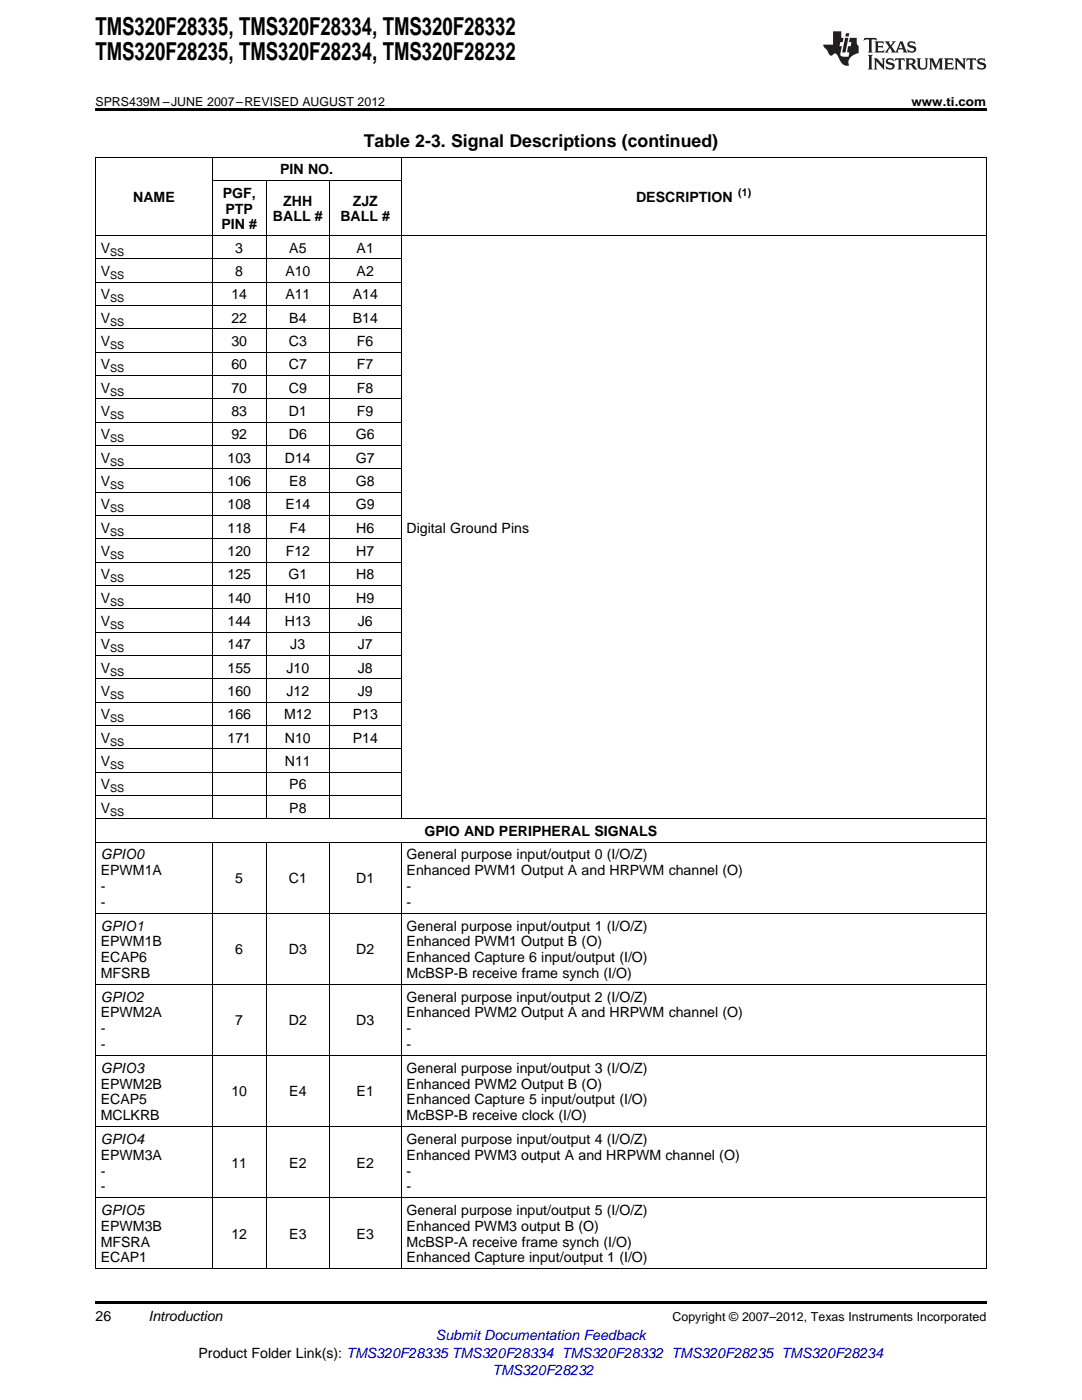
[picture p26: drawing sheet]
<svg xmlns="http://www.w3.org/2000/svg" width="216mm" height="279mm" viewBox="0 0 216 279" stroke-linecap="round" stroke-linejoin="round" font-family="sans-serif">
<defs><g id="words">
<g font-size="4.9">
<text x="19" y="7.1">TMS320F28335, TMS320F28334, TMS320F28332</text>
<text x="19" y="12">TMS320F28235, TMS320F28234, TMS320F28232</text>
</g>
<text font-size="3.5" x="72.6" y="29.3">Table 2-3. Signal Descriptions (continued)</text>
<g font-size="2.8">
<text x="55.9" y="34.8">PIN NO.</text>
<text x="26.6" y="40.3">NAME</text>
<text x="44.4" y="39.4">PGF,</text>
<text x="56.5" y="41">ZHH</text>
<text x="70.4" y="41">ZJZ</text>
<text x="126.9" y="40.3">DESCRIPTION</text>
<text x="44.2" y="45.8">PIN #</text>
<text x="45" y="42.6">PTP</text>
<text x="54.5" y="44.2">BALL #</text>
<text x="67.9" y="44.2">BALL #</text>
<text x="20.1" y="50.4">V</text>
<text x="47" y="50.4">3</text>
<text x="57.7" y="50.4">A5</text>
<text x="71.2" y="50.4">A1</text>
<text x="20.1" y="55.1">V</text>
<text x="20.1" y="59.8">V</text>
<text x="46.2" y="59.8">14</text>
<text x="47" y="55.1">8</text>
<text x="56.9" y="55.1">A10</text>
<text x="56.9" y="59.8">A11</text>
<text x="70.4" y="59.8">A14</text>
<text x="71.2" y="55.1">A2</text>
<text x="20.1" y="64.4">V</text>
<text x="46.2" y="64.4">22</text>
<text x="57.7" y="64.4">B4</text>
<text x="70.4" y="64.4">B14</text>
<text x="20.1" y="69.1">V</text>
<text x="46.2" y="69.1">30</text>
<text x="57.6" y="69.1">C3</text>
<text x="71.2" y="69.1">F6</text>
<text x="20.1" y="73.7">V</text>
<text x="46.2" y="73.7">60</text>
<text x="57.6" y="73.7">C7</text>
<text x="71.2" y="73.7">F7</text>
<text x="20.1" y="78.4">V</text>
<text x="20.1" y="83">V</text>
<text x="46.2" y="78.4">70</text>
<text x="46.2" y="83">83</text>
<text x="57.6" y="78.4">C9</text>
<text x="57.6" y="83">D1</text>
<text x="71.2" y="78.4">F8</text>
<text x="71.2" y="83">F9</text>
<text x="20.1" y="87.7">V</text>
<text x="46.2" y="87.7">92</text>
<text x="57.6" y="87.7">D6</text>
<text x="71" y="87.7">G6</text>
<text x="20.1" y="92.4">V</text>
<text x="45.4" y="92.4">103</text>
<text x="56.8" y="92.4">D14</text>
<text x="71" y="92.4">G7</text>
<text x="20.1" y="97">V</text>
<text x="20.1" y="101.7">V</text>
<text x="45.4" y="97">106</text>
<text x="45.4" y="101.7">108</text>
<text x="56.9" y="101.7">E14</text>
<text x="57.7" y="97">E8</text>
<text x="71" y="97">G8</text>
<text x="71" y="101.7">G9</text>
<text x="20.1" y="106.3">V</text>
<text x="45.4" y="106.3">118</text>
<text x="57.8" y="106.3">F4</text>
<text x="71.1" y="106.3">H6</text>
<text x="81.1" y="106.3">Digital Ground Pins</text>
<text x="20.1" y="111">V</text>
<text x="45.4" y="111">120</text>
<text x="57" y="111">F12</text>
<text x="71.1" y="111">H7</text>
<text x="20.1" y="115.6">V</text>
<text x="45.4" y="115.6">125</text>
<text x="57.5" y="115.6">G1</text>
<text x="71.1" y="115.6">H8</text>
<text x="20.1" y="120.3">V</text>
<text x="20.1" y="125">V</text>
<text x="45.4" y="120.3">140</text>
<text x="45.4" y="125">144</text>
<text x="56.8" y="120.3">H10</text>
<text x="56.8" y="125">H13</text>
<text x="71.1" y="120.3">H9</text>
<text x="71.4" y="125">J6</text>
<text x="20.1" y="129.6">V</text>
<text x="45.4" y="129.6">147</text>
<text x="57.9" y="129.6">J3</text>
<text x="71.4" y="129.6">J7</text>
<text x="20.1" y="134.3">V</text>
<text x="45.4" y="134.3">155</text>
<text x="57.1" y="134.3">J10</text>
<text x="71.4" y="134.3">J8</text>
<text x="20.1" y="138.9">V</text>
<text x="20.1" y="143.6">V</text>
<text x="45.4" y="138.9">160</text>
<text x="45.4" y="143.6">166</text>
<text x="56.7" y="143.6">M12</text>
<text x="57.1" y="138.9">J12</text>
<text x="70.4" y="143.6">P13</text>
<text x="71.4" y="138.9">J9</text>
<text x="20.1" y="148.2">V</text>
<text x="45.4" y="148.2">171</text>
<text x="56.8" y="148.2">N10</text>
<text x="70.4" y="148.2">P14</text>
<text x="20.1" y="152.9">V</text>
<text x="56.8" y="152.9">N11</text>
<text x="20.1" y="157.6">V</text>
<text x="57.7" y="157.6">P6</text>
<text x="20.1" y="162.2">V</text>
<text x="57.7" y="162.2">P8</text>
<text x="84.7" y="166.9">GPIO AND PERIPHERAL SIGNALS</text>
<text x="20.1" y="171.5">GPIO0</text>
<text x="81.1" y="171.5">General purpose input/output 0 (I/O/Z)</text>
<text x="20.1" y="174.7">EPWM1A</text>
<text x="20.1" y="177.9">-</text>
<text x="47" y="176.3">5</text>
<text x="57.6" y="176.3">C1</text>
<text x="71.1" y="176.3">D1</text>
<text x="81.1" y="174.7">Enhanced PWM1 Output A and HRPWM channel (O)</text>
<text x="81.1" y="177.9">-</text>
<text x="20.1" y="181">-</text>
<text x="20.1" y="185.7">GPIO1</text>
<text x="81.1" y="181">-</text>
<text x="81.1" y="185.7">General purpose input/output 1 (I/O/Z)</text>
<text x="20.1" y="188.9">EPWM1B</text>
<text x="47" y="190.5">6</text>
<text x="57.6" y="190.5">D3</text>
<text x="71.1" y="190.5">D2</text>
<text x="81.1" y="188.9">Enhanced PWM1 Output B (O)</text>
<text x="20.1" y="192.1">ECAP6</text>
<text x="20.1" y="195.2">MFSRB</text>
<text x="81.1" y="192.1">Enhanced Capture 6 input/output (I/O)</text>
<text x="81.1" y="195.2">McBSP-B receive frame synch (I/O)</text>
<text x="20.1" y="199.9">GPIO2</text>
<text x="20.1" y="203.1">EPWM2A</text>
<text x="81.1" y="199.9">General purpose input/output 2 (I/O/Z)</text>
<text x="81.1" y="203.1">Enhanced PWM2 Output A and HRPWM channel (O)</text>
<text x="20.1" y="206.2">-</text>
<text x="20.1" y="209.4">-</text>
<text x="47" y="204.6">7</text>
<text x="57.6" y="204.6">D2</text>
<text x="71.1" y="204.6">D3</text>
<text x="81.1" y="206.2">-</text>
<text x="81.1" y="209.4">-</text>
<text x="20.1" y="214.1">GPIO3</text>
<text x="81.1" y="214.1">General purpose input/output 3 (I/O/Z)</text>
<text x="20.1" y="217.2">EPWM2B</text>
<text x="20.1" y="220.4">ECAP5</text>
<text x="46.2" y="218.8">10</text>
<text x="57.7" y="218.8">E4</text>
<text x="71.2" y="218.8">E1</text>
<text x="81.1" y="217.2">Enhanced PWM2 Output B (O)</text>
<text x="81.1" y="220.4">Enhanced Capture 5 input/output (I/O)</text>
<text x="20.1" y="223.6">MCLKRB</text>
<text x="81.1" y="223.6">McBSP-B receive clock (I/O)</text>
<text x="20.1" y="228.2">GPIO4</text>
<text x="20.1" y="231.4">EPWM3A</text>
<text x="46.2" y="233">11</text>
<text x="57.7" y="233">E2</text>
<text x="71.2" y="233">E2</text>
<text x="81.1" y="228.2">General purpose input/output 4 (I/O/Z)</text>
<text x="81.1" y="231.4">Enhanced PWM3 output A and HRPWM channel (O)</text>
<text x="20.1" y="234.6">-</text>
<text x="20.1" y="237.8">-</text>
<text x="81.1" y="234.6">-</text>
<text x="81.1" y="237.8">-</text>
<text x="20.1" y="242.4">GPIO5</text>
<text x="20.1" y="245.6">EPWM3B</text>
<text x="81.1" y="242.4">General purpose input/output 5 (I/O/Z)</text>
<text x="81.1" y="245.6">Enhanced PWM3 output B (O)</text>
<text x="20.1" y="248.8">MFSRA</text>
<text x="20.1" y="252">ECAP1</text>
<text x="46.2" y="247.2">12</text>
<text x="57.7" y="247.2">E3</text>
<text x="71.2" y="247.2">E3</text>
<text x="81.1" y="248.8">McBSP-A receive frame synch (I/O)</text>
<text x="81.1" y="252">Enhanced Capture input/output 1 (I/O)</text>
<text x="19" y="263.6">26</text>
<text x="29.6" y="263.6">Introduction</text>
<text x="39.6" y="270.9">Product Folder Link(s): TMS320F28335 TMS320F28334 TMS320F28332 TMS320F28235 TMS320F28234</text>
</g>
<g font-size="2.8" fill="#00f">
<text x="87" y="267.4">Submit Documentation Feedback</text>
<text x="98.2" y="274.5">TMS320F28232</text>
</g>
<g font-size="2.5">
<text x="19" y="21.1">SPRS439M –JUNE 2007–REVISED AUGUST 2012</text>
<text x="181.9" y="21.1">www.ti.com</text>
<text x="134.2" y="263.6">Copyright © 2007–2012, Texas Instruments Incorporated</text>
</g>
<g font-size="2.1">
<text x="147.3" y="39.2">(1)</text>
<text x="22" y="51">SS</text>
<text x="22" y="55.7">SS</text>
<text x="22" y="60.3">SS</text>
<text x="22" y="65">SS</text>
<text x="22" y="69.6">SS</text>
<text x="22" y="74.3">SS</text>
<text x="22" y="79">SS</text>
<text x="22" y="83.6">SS</text>
<text x="22" y="88.3">SS</text>
<text x="22" y="92.9">SS</text>
<text x="22" y="97.6">SS</text>
<text x="22" y="102.2">SS</text>
<text x="22" y="106.9">SS</text>
<text x="22" y="111.5">SS</text>
<text x="22" y="116.2">SS</text>
<text x="22" y="120.9">SS</text>
<text x="22" y="125.5">SS</text>
<text x="22" y="130.2">SS</text>
<text x="22" y="134.8">SS</text>
<text x="22" y="139.5">SS</text>
<text x="22" y="144.1">SS</text>
<text x="22" y="148.8">SS</text>
<text x="22" y="153.5">SS</text>
<text x="22" y="158.1">SS</text>
<text x="22" y="162.8">SS</text>
</g>
</g></defs>
<g fill="#231f20">
<path d="M172.5 7.6l-.1 .5 .4-.2h.6v.1v2.1l-.2 .4h.9l-.2-.4v-2.1l.1-.1h.5l.5 .2-.2-.5zM174.5 8.3l.2 .3v1.5l-.2 .4h1.8l.2-.6a1.04 1.04 0 0 1-1.3 .2v-.7h.6l.3 .2v-.6l-.3 .2h-.6v-.6l.8-.1 .4 .3-.2-.5zM176.5 8.3l.9 1.1-.9 1.1h.8l-.2-.2 .4-.7 .5 .7-.2 .2h1.5l-.2-.2 .2-.4h.9l.1 .4-.2 .2h1l-.3-.3-.7-1.9h-.5l-.9 2-.8-1 .9-1h-.8l.1 .3-.4 .5-.3-.6 .1-.2zM179.7 8.6l.4 1h-.7zM181.3 8.4a.63 .63 0 0 0-.2 .7 .63 .63 0 0 0 .6 .4l.6 .2 .1 .2a.75 .75 0 0 1-.7 .4 .75 .75 0 0 1-.6-.5l.1 .7 .1-.1a1.11 1.11 0 0 0 1.5-.6 1.13 1.13 0 0 0-1.2-.8l-.1-.4a1.04 1.04 0 0 1 1.2 .2l-.2-.5-.2 .1-.4-.2zM173.2 10.9l.2 .4v2.2l-.2 .4h1l-.3-.4v-2.2l.3-.4zM174.3 11.6l.3 .4v1.5l-.3 .4h.8l-.2-.4v-1.3l1.5 1.7v-1.9l.2-.4h-.7l.2 .4v.9l-1.1-1.3zM177 11.8a.62 .62 0 0 0-.2 .7 .62 .62 0 0 0 .6 .4l.6 .1 .1 .3a.76 .76 0 0 1-.7 .3 .76 .76 0 0 1-.7-.4l.2 .7 .1-.1a1.11 1.11 0 0 0 1.5-.6 1.13 1.13 0 0 0-1.2-.8l-.1-.4a1.04 1.04 0 0 1 1.2 .2l-.2-.6-.2 .1-.5-.1zM178.7 11.6l-.2 .6a.61 .61 0 0 1 .8-.3v1.6l-.2 .4h.9l-.2-.4v-1.6a.63 .63 0 0 1 .7 .3l-.1-.6zM180.6 11.6l.3 .4v1.5l-.3 .4h1l-.2-.2-.1-.8 .6 .2a.76 .76 0 0 0 1.2 .7l-1-1a.58 .58 0 0 0 .6-.5 .58 .58 0 0 0-.5-.6zM181.4 11.9h.1a.45 .45 0 0 1 .5 .1 .45 .45 0 0 1 .1 .5l-.8 .2zM182.9 11.6l.2 .2a2.17 2.17 0 0 0 .3 1.9 .99 .99 0 0 0 1.6-.6v-1.1l.2-.4h-.7l.2 .2a1.92 1.92 0 0 1-.2 1.8 .6 .6 0 0 1-.9-.5v-1.1l.2-.4zM185.4 11.6l.2 .4v1.5l-.2 .4h.7l-.2-.4v-1.4l.8 1.8 .8-1.8v1.4l-.2 .4h.9l-.2-.4v-1.5l.2-.4h-.8l-.6 1.5-.6-1.5zM188.4 11.6l.2 .4v1.5l-.2 .4h1.8l.1-.6a1.04 1.04 0 0 1-1.2 .1v-.6h.5l.4 .2v-.6l-.4 .2h-.5v-.7h.8l.3 .3-.1-.6zM190.5 11.6l.2 .4v1.5l-.2 .4h.7l-.2-.4v-1.3l1.5 1.7v-1.9l.2-.4h-.7l.2 .4v.9l-1.1-1.3zM192.9 11.6l-.1 .6a.61 .61 0 0 1 .7-.3l.1 1.6-.3 .4h1l-.3-.4 .1-1.6a.63 .63 0 0 1 .7 .3l-.1-.6zM195.2 11.8a.62 .62 0 0 0-.2 .7 .62 .62 0 0 0 .6 .4l.6 .1 .1 .3a.76 .76 0 0 1-.7 .3 .76 .76 0 0 1-.6-.4l.1 .7 .1-.1a1.11 1.11 0 0 0 1.6-.6 1.13 1.13 0 0 0-1.3-.8l-.1-.4a1.04 1.04 0 0 1 1.2 .2l-.1-.6-.2 .1-.5-.1z"/>
<path d="M166.2 6.3v2.6h-1.9v.4l.8 .9a.91 .91 0 0 0 1 .8 .56 .56 0 0 1 .5-.3 .56 .56 0 0 1 .5 .3l.4 .8a1.53 1.53 0 0 0 1.9 1.2 1.54 1.54 0 0 1 1-2.1l.9-.3v-1.4a1.52 1.52 0 0 1-.4-1.6h-1.3l-.2 .8h.5l-.2 .8h-.5l-.1 1v.2l.4 .1-.2 .8a1.93 1.93 0 0 1-1.6-.3l.3-1.8h-.5l.2-.8h.4l.2-.8h-.4v-1.3zM168.6 7.6l-.6 2.9h.7l.6-2.9zM168.8 6.6l-.1 .7h.6l.2-.7z"/>
</g>
<path d="M19 21.6h177.8v.6h-177.8zM19 259.7h177.8v.5h-177.8z" fill="#000"/>
<g fill="none" stroke="#000" stroke-width=".2">
<path d="M19 31.3h177.8M19.1 31.4v221.8M42.3 31.4v132.1M42.4 36h37.7M53.1 36.1v127.4M65.7 36.1v127.4M80 31.4v132.1M196.8 31.4v221.8M19 56.3h61.1M19 51.7h61.1M19 47h177.8M19 79.6h61.1"/>
<path d="M19 74.9h61.1M19 70.3h61.1M19 65.6h61.1M19 61h61.1M19 98.2h61.1M19 93.6h61.1M19 88.9h61.1M19 84.3h61.1M19 116.9h61.1M19 112.2h61.1M19 107.5h61.1M19 102.9h61.1"/>
<path d="M19 135.5h61.1M19 130.8h61.1M19 126.2h61.1M19 121.5h61.1M19 158.8h61.1M19 154.1h61.1M19 149.5h61.1M19 144.8h61.1M19 140.1h61.1M19 168.1h177.8M19 163.4h177.8M42.3 168.1v85.1"/>
<path d="M53.1 168.1v85.1M65.7 168.1v85.1M80 168.1v85.1M19 196.4h177.8M19 182.3h177.8M19 210.6h177.8M19 239h177.8M19 224.8h177.8M19 253.2h177.8"/>
</g>
<use href="#words"/>
</svg>
